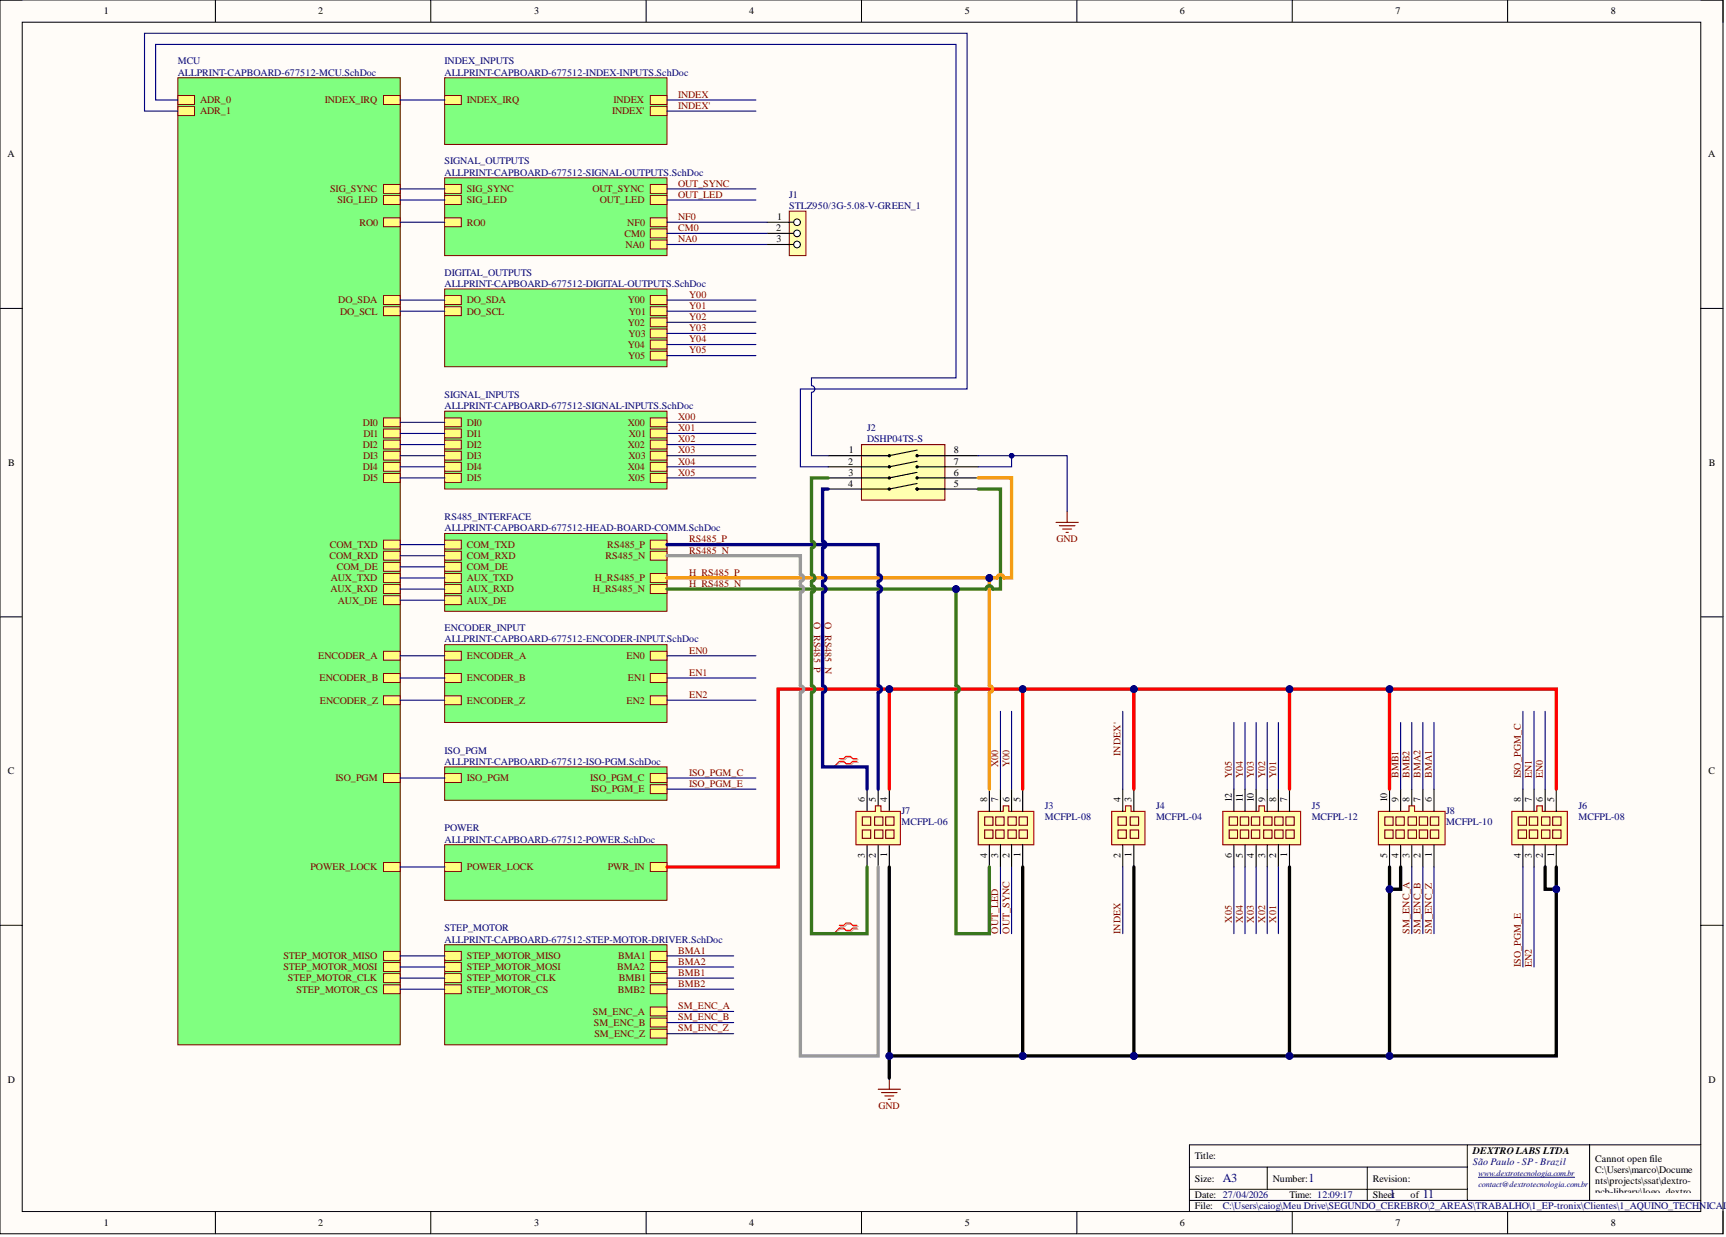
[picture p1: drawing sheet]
<svg xmlns="http://www.w3.org/2000/svg" width="393mm" height="282mm" viewBox="0 0 393 282" stroke-linecap="round" stroke-linejoin="round" font-family="sans-serif">
<defs><g id="words">
<g font-size="2.8" fill="#000080">
<text x="278.7" y="269.4">A3</text>
<text x="298.2" y="269.4">1</text>
<text x="316.7" y="272.9">1</text>
<text x="324.3" y="272.9">11</text>
</g>
<g font-size="2.3">
<text x="23.6" y="3.3">1</text>
<text x="72.5" y="3.3">2</text>
<text x="121.8" y="3.3">3</text>
<text x="170.7" y="3.3">4</text>
<text x="219.9" y="3.3">5</text>
<text x="268.9" y="3.3">6</text>
<text x="318" y="3.3">7</text>
<text x="367.1" y="3.3">8</text>
<text x="1.7" y="35.9">A</text>
<text x="389.3" y="35.9">A</text>
<text x="176.9" y="52.7">2</text>
<text x="177.1" y="50.1">1</text>
<text x="177" y="55.2">3</text>
<text x="1.9" y="106.2">B</text>
<text x="193.3" y="105.9">2</text>
<text x="193.5" y="103.3">1</text>
<text x="217.4" y="103.3">8</text>
<text x="217.4" y="105.9">7</text>
<text x="389.5" y="106.2">B</text>
<text x="193.3" y="110.9">4</text>
<text x="193.4" y="108.4">3</text>
<text x="217.4" y="108.4">6</text>
<text x="217.4" y="110.9">5</text>
<text x="1.8" y="176.4">C</text>
<text x="389.4" y="176.4">C</text>
<text x="197.1" y="182.9" transform="rotate(-90 197.1 182.9)">6</text>
<text x="199.6" y="182.9" transform="rotate(-90 199.6 182.9)">5</text>
<text x="202.2" y="182.9" transform="rotate(-90 202.2 182.9)">4</text>
<text x="225" y="182.9" transform="rotate(-90 225 182.9)">8</text>
<text x="227.5" y="182.9" transform="rotate(-90 227.5 182.9)">7</text>
<text x="230" y="182.9" transform="rotate(-90 230 182.9)">6</text>
<text x="232.6" y="182.9" transform="rotate(-90 232.6 182.9)">5</text>
<text x="255.4" y="182.9" transform="rotate(-90 255.4 182.9)">4</text>
<text x="257.9" y="182.9" transform="rotate(-90 257.9 182.9)">3</text>
<text x="280.7" y="182.9" transform="rotate(-90 280.7 182.9)">12</text>
<text x="283.2" y="182.9" transform="rotate(-90 283.2 182.9)">11</text>
<text x="285.8" y="182.9" transform="rotate(-90 285.8 182.9)">10</text>
<text x="288.3" y="182.9" transform="rotate(-90 288.3 182.9)">9</text>
<text x="290.8" y="182.9" transform="rotate(-90 290.8 182.9)">8</text>
<text x="293.4" y="182.9" transform="rotate(-90 293.4 182.9)">7</text>
<text x="316.2" y="182.9" transform="rotate(-90 316.2 182.9)">10</text>
<text x="318.7" y="182.9" transform="rotate(-90 318.7 182.9)">9</text>
<text x="321.2" y="182.9" transform="rotate(-90 321.2 182.9)">8</text>
<text x="323.8" y="182.9" transform="rotate(-90 323.8 182.9)">7</text>
<text x="326.3" y="182.9" transform="rotate(-90 326.3 182.9)">6</text>
<text x="346.6" y="182.9" transform="rotate(-90 346.6 182.9)">8</text>
<text x="349.1" y="182.9" transform="rotate(-90 349.1 182.9)">7</text>
<text x="351.6" y="182.9" transform="rotate(-90 351.6 182.9)">6</text>
<text x="354.2" y="182.9" transform="rotate(-90 354.2 182.9)">5</text>
<text x="197.1" y="195.4" transform="rotate(-90 197.1 195.4)">3</text>
<text x="199.6" y="195.5" transform="rotate(-90 199.6 195.5)">2</text>
<text x="202.2" y="195.4" transform="rotate(-90 202.2 195.4)">1</text>
<text x="225" y="195.5" transform="rotate(-90 225 195.5)">4</text>
<text x="227.5" y="195.4" transform="rotate(-90 227.5 195.4)">3</text>
<text x="230" y="195.5" transform="rotate(-90 230 195.5)">2</text>
<text x="232.6" y="195.4" transform="rotate(-90 232.6 195.4)">1</text>
<text x="255.4" y="195.5" transform="rotate(-90 255.4 195.5)">2</text>
<text x="257.9" y="195.4" transform="rotate(-90 257.9 195.4)">1</text>
<text x="280.7" y="195.5" transform="rotate(-90 280.7 195.5)">6</text>
<text x="283.2" y="195.4" transform="rotate(-90 283.2 195.4)">5</text>
<text x="285.8" y="195.5" transform="rotate(-90 285.8 195.5)">4</text>
<text x="288.3" y="195.4" transform="rotate(-90 288.3 195.4)">3</text>
<text x="290.8" y="195.5" transform="rotate(-90 290.8 195.5)">2</text>
<text x="293.4" y="195.4" transform="rotate(-90 293.4 195.4)">1</text>
<text x="316.2" y="195.4" transform="rotate(-90 316.2 195.4)">5</text>
<text x="318.7" y="195.5" transform="rotate(-90 318.7 195.5)">4</text>
<text x="321.2" y="195.4" transform="rotate(-90 321.2 195.4)">3</text>
<text x="323.8" y="195.5" transform="rotate(-90 323.8 195.5)">2</text>
<text x="326.3" y="195.4" transform="rotate(-90 326.3 195.4)">1</text>
<text x="346.6" y="195.5" transform="rotate(-90 346.6 195.5)">4</text>
<text x="349.1" y="195.4" transform="rotate(-90 349.1 195.4)">3</text>
<text x="351.6" y="195.5" transform="rotate(-90 351.6 195.5)">2</text>
<text x="354.2" y="195.4" transform="rotate(-90 354.2 195.4)">1</text>
<text x="1.8" y="246.8">D</text>
<text x="389.4" y="246.8">D</text>
<text x="335.7" y="262.9">DEXTRO LABS LTDA</text>
<text x="272.3" y="264.2">Title:</text>
<text x="272.3" y="269.2">Size:</text>
<text x="290.1" y="269.2">Number:</text>
<text x="312.9" y="269.2">Revision:</text>
<text x="363.5" y="264.7">Cannot open file</text>
<text x="363.5" y="267.2">C:\Users\marco\Docume</text>
<text x="363.5" y="269.7">nts\projects\ssat\dextro-</text>
<text x="272.3" y="273">Date: 27/04/2026</text>
<text x="272.3" y="275.6">File:</text>
<text x="293.9" y="273">Time: 12:09:17</text>
<text x="312.9" y="273">Sheet</text>
<text x="321.5" y="273">of</text>
<text x="363.5" y="272.3">pcb-library\logo_dextro</text>
<text x="363.5" y="274.8">_labs.png</text>
<text x="23.6" y="279.4">1</text>
<text x="72.5" y="279.4">2</text>
<text x="121.8" y="279.4">3</text>
<text x="170.7" y="279.4">4</text>
<text x="219.9" y="279.4">5</text>
<text x="268.9" y="279.4">6</text>
<text x="318" y="279.4">7</text>
<text x="367.1" y="279.4">8</text>
</g>
<g font-size="2.3" fill="#000080">
<text x="40.5" y="14.7">MCU</text>
<text x="40.5" y="17.2">ALLPRINT-CAPBOARD-677512-MCU.SchDoc</text>
<text x="101.3" y="14.7">INDEX_INPUTS</text>
<text x="101.3" y="17.2">ALLPRINT-CAPBOARD-677512-INDEX-INPUTS.SchDoc</text>
<text x="101.3" y="37.5">SIGNAL_OUTPUTS</text>
<text x="101.3" y="40">ALLPRINT-CAPBOARD-677512-SIGNAL-OUTPUTS.SchDoc</text>
<text x="179.9" y="45.1">J1</text>
<text x="179.9" y="47.6">STLZ950/3G-5.08-V-GREEN_1</text>
<text x="101.3" y="62.8">DIGITAL_OUTPUTS</text>
<text x="101.3" y="65.3">ALLPRINT-CAPBOARD-677512-DIGITAL-OUTPUTS.SchDoc</text>
<text x="101.3" y="90.7">SIGNAL_INPUTS</text>
<text x="101.3" y="93.2">ALLPRINT-CAPBOARD-677512-SIGNAL-INPUTS.SchDoc</text>
<text x="197.6" y="98.3">J2</text>
<text x="197.6" y="100.8">DSHP04TS-S</text>
<text x="101.3" y="118.5">RS485_INTERFACE</text>
<text x="101.3" y="121.1">ALLPRINT-CAPBOARD-677512-HEAD-BOARD-COMM.SchDoc</text>
<text x="101.3" y="143.9">ENCODER_INPUT</text>
<text x="101.3" y="146.4">ALLPRINT-CAPBOARD-677512-ENCODER-INPUT.SchDoc</text>
<text x="101.3" y="171.7">ISO_PGM</text>
<text x="101.3" y="174.2">ALLPRINT-CAPBOARD-677512-ISO-PGM.SchDoc</text>
<text x="205.5" y="185.4">J7</text>
<text x="238.1" y="184.4">J3</text>
<text x="263.5" y="184.4">J4</text>
<text x="298.9" y="184.4">J5</text>
<text x="329.6" y="185.4">J8</text>
<text x="359.7" y="184.4">J6</text>
<text x="101.3" y="189.4">POWER</text>
<text x="101.3" y="192">ALLPRINT-CAPBOARD-677512-POWER.SchDoc</text>
<text x="205.5" y="187.9">MCFPL-06</text>
<text x="238.1" y="186.9">MCFPL-08</text>
<text x="263.5" y="186.9">MCFPL-04</text>
<text x="298.9" y="186.9">MCFPL-12</text>
<text x="329.6" y="187.9">MCFPL-10</text>
<text x="359.7" y="186.9">MCFPL-08</text>
<text x="101.3" y="212.2">STEP_MOTOR</text>
<text x="101.3" y="214.8">ALLPRINT-CAPBOARD-677512-STEP-MOTOR-DRIVER.SchDoc</text>
<text x="335.7" y="265.4">São Paulo - SP- Brazil</text>
<text x="278.7" y="275.6">C:\Users\caiog\Meu Drive\SEGUNDO_CEREBRO\2_AREAS\TRABALHO\1_EP-tronix\Clientes\1_AQUINO_TECHNICA</text>
<text x="392.7" y="275.6">L_</text>
</g>
<g font-size="2.3" fill="#800000">
<text x="45.6" y="23.5">ADR_0</text>
<text x="74.1" y="23.5">INDEX_IRQ</text>
<text x="106.4" y="23.5">INDEX_IRQ</text>
<text x="139.8" y="23.5">INDEX</text>
<text x="154.5" y="22.3">INDEX</text>
<text x="45.6" y="26.1">ADR_1</text>
<text x="139.5" y="26.1">INDEX'</text>
<text x="154.5" y="24.8">INDEX'</text>
<text x="75.2" y="43.8">SIG_SYNC</text>
<text x="76.9" y="46.3">SIG_LED</text>
<text x="106.4" y="43.8">SIG_SYNC</text>
<text x="106.4" y="46.3">SIG_LED</text>
<text x="135" y="43.8">OUT_SYNC</text>
<text x="136.7" y="46.3">OUT_LED</text>
<text x="154.5" y="42.5">OUT_SYNC</text>
<text x="154.5" y="45.1">OUT_LED</text>
<text x="81.9" y="51.4">RO0</text>
<text x="106.4" y="51.4">RO0</text>
<text x="142.3" y="53.9">CM0</text>
<text x="143" y="51.4">NF0</text>
<text x="154.5" y="50.1">NF0</text>
<text x="154.5" y="52.7">CM0</text>
<text x="142.5" y="56.5">NA0</text>
<text x="154.5" y="55.2">NA0</text>
<text x="77.1" y="69.1">DO_SDA</text>
<text x="77.5" y="71.7">DO_SCL</text>
<text x="106.4" y="71.7">DO_SCL</text>
<text x="106.4" y="69.1">DO_SDA</text>
<text x="143" y="69.1">Y00</text>
<text x="143.3" y="71.7">Y01</text>
<text x="157.1" y="67.9">Y00</text>
<text x="157.1" y="70.4">Y01</text>
<text x="143" y="74.2">Y02</text>
<text x="143.2" y="76.7">Y03</text>
<text x="157.1" y="72.9">Y02</text>
<text x="157.1" y="75.5">Y03</text>
<text x="143" y="79.3">Y04</text>
<text x="143.1" y="81.8">Y05</text>
<text x="157.1" y="78">Y04</text>
<text x="157.1" y="80.5">Y05</text>
<text x="154.5" y="95.7">X00</text>
<text x="82.7" y="97">DI0</text>
<text x="82.8" y="99.5">DI1</text>
<text x="106.4" y="97">DI0</text>
<text x="106.4" y="99.5">DI1</text>
<text x="143" y="97">X00</text>
<text x="143.3" y="99.5">X01</text>
<text x="154.5" y="98.3">X01</text>
<text x="154.5" y="100.8">X02</text>
<text x="82.7" y="102.1">DI2</text>
<text x="82.7" y="107.1">DI4</text>
<text x="82.8" y="104.6">DI3</text>
<text x="106.4" y="102.1">DI2</text>
<text x="106.4" y="104.6">DI3</text>
<text x="106.4" y="107.1">DI4</text>
<text x="143" y="102.1">X02</text>
<text x="143" y="107.1">X04</text>
<text x="143.2" y="104.6">X03</text>
<text x="154.5" y="103.3">X03</text>
<text x="154.5" y="105.9">X04</text>
<text x="82.8" y="109.7">DI5</text>
<text x="106.4" y="109.7">DI5</text>
<text x="143.1" y="109.7">X05</text>
<text x="154.5" y="108.4">X05</text>
<text x="75.2" y="124.9">COM_TXD</text>
<text x="106.4" y="124.9">COM_TXD</text>
<text x="138.4" y="124.9">RS485_P</text>
<text x="157.1" y="123.6">RS485_P</text>
<text x="240.8" y="123.6">GND</text>
<text x="75.1" y="127.4">COM_RXD</text>
<text x="76.8" y="129.9">COM_DE</text>
<text x="106.4" y="127.4">COM_RXD</text>
<text x="106.4" y="129.9">COM_DE</text>
<text x="138" y="127.4">RS485_N</text>
<text x="157.1" y="126.1">RS485_N</text>
<text x="157.1" y="131.2">H_RS485_P</text>
<text x="75.3" y="135">AUX_RXD</text>
<text x="75.4" y="132.5">AUX_TXD</text>
<text x="77" y="137.5">AUX_DE</text>
<text x="106.4" y="132.5">AUX_TXD</text>
<text x="106.4" y="135">AUX_RXD</text>
<text x="106.4" y="137.5">AUX_DE</text>
<text x="135.1" y="135">H_RS485_N</text>
<text x="135.5" y="132.5">H_RS485_P</text>
<text x="157.1" y="133.7">H_RS485_N</text>
<text x="185.4" y="141.8" transform="rotate(90 185.4 141.8)">O_RS485_P</text>
<text x="188" y="141.8" transform="rotate(90 188 141.8)">O_RS485_N</text>
<text x="157.1" y="148.9">EN0</text>
<text x="72.5" y="150.2">ENCODER_A</text>
<text x="72.8" y="155.3">ENCODER_B</text>
<text x="106.4" y="150.2">ENCODER_A</text>
<text x="106.4" y="155.3">ENCODER_B</text>
<text x="142.8" y="150.2">EN0</text>
<text x="143" y="155.3">EN1</text>
<text x="157.1" y="154">EN1</text>
<text x="72.9" y="160.3">ENCODER_Z</text>
<text x="106.4" y="160.3">ENCODER_Z</text>
<text x="142.8" y="160.3">EN2</text>
<text x="157.1" y="159.1">EN2</text>
<text x="255.4" y="172.2" transform="rotate(-90 255.4 172.2)">INDEX'</text>
<text x="76.4" y="178">ISO_PGM</text>
<text x="106.4" y="178">ISO_PGM</text>
<text x="134.5" y="178">ISO_PGM_C</text>
<text x="157.1" y="176.8">ISO_PGM_C</text>
<text x="157.1" y="179.3">ISO_PGM_E</text>
<text x="227.5" y="174.8" transform="rotate(-90 227.5 174.8)">X00</text>
<text x="230" y="174.8" transform="rotate(-90 230 174.8)">Y00</text>
<text x="280.7" y="177.3" transform="rotate(-90 280.7 177.3)">Y05</text>
<text x="283.2" y="177.3" transform="rotate(-90 283.2 177.3)">Y04</text>
<text x="285.8" y="177.3" transform="rotate(-90 285.8 177.3)">Y03</text>
<text x="288.3" y="177.3" transform="rotate(-90 288.3 177.3)">Y02</text>
<text x="290.8" y="177.3" transform="rotate(-90 290.8 177.3)">Y01</text>
<text x="318.7" y="177.3" transform="rotate(-90 318.7 177.3)">BMB1</text>
<text x="321.2" y="177.3" transform="rotate(-90 321.2 177.3)">BMB2</text>
<text x="323.8" y="177.3" transform="rotate(-90 323.8 177.3)">BMA2</text>
<text x="326.3" y="177.3" transform="rotate(-90 326.3 177.3)">BMA1</text>
<text x="346.6" y="177.3" transform="rotate(-90 346.6 177.3)">ISO_PGM_C</text>
<text x="349.1" y="177.3" transform="rotate(-90 349.1 177.3)">EN1</text>
<text x="351.6" y="177.3" transform="rotate(-90 351.6 177.3)">EN0</text>
<text x="134.7" y="180.6">ISO_PGM_E</text>
<text x="70.8" y="198.3">POWER_LOCK</text>
<text x="106.4" y="198.3">POWER_LOCK</text>
<text x="138.5" y="198.3">PWR_IN</text>
<text x="227.5" y="212.7" transform="rotate(-90 227.5 212.7)">OUT_LED</text>
<text x="230" y="212.7" transform="rotate(-90 230 212.7)">OUT_SYNC</text>
<text x="255.4" y="212.7" transform="rotate(-90 255.4 212.7)">INDEX</text>
<text x="280.7" y="210.2" transform="rotate(-90 280.7 210.2)">X05</text>
<text x="283.2" y="210.2" transform="rotate(-90 283.2 210.2)">X04</text>
<text x="285.8" y="210.2" transform="rotate(-90 285.8 210.2)">X03</text>
<text x="288.3" y="210.2" transform="rotate(-90 288.3 210.2)">X02</text>
<text x="290.8" y="210.2" transform="rotate(-90 290.8 210.2)">X01</text>
<text x="321.2" y="212.7" transform="rotate(-90 321.2 212.7)">SM_ENC_A</text>
<text x="323.8" y="212.7" transform="rotate(-90 323.8 212.7)">SM_ENC_B</text>
<text x="326.3" y="212.7" transform="rotate(-90 326.3 212.7)">SM_ENC_Z</text>
<text x="64.6" y="218.6">STEP_MOTOR_MISO</text>
<text x="64.6" y="221.1">STEP_MOTOR_MOSI</text>
<text x="106.4" y="218.6">STEP_MOTOR_MISO</text>
<text x="106.4" y="221.1">STEP_MOTOR_MOSI</text>
<text x="140.7" y="221.1">BMA2</text>
<text x="140.9" y="218.6">BMA1</text>
<text x="154.5" y="217.3">BMA1</text>
<text x="154.5" y="219.8">BMA2</text>
<text x="346.6" y="220.3" transform="rotate(-90 346.6 220.3)">ISO_PGM_E</text>
<text x="349.1" y="220.3" transform="rotate(-90 349.1 220.3)">EN2</text>
<text x="65.6" y="223.6">STEP_MOTOR_CLK</text>
<text x="67.6" y="226.2">STEP_MOTOR_CS</text>
<text x="106.4" y="223.6">STEP_MOTOR_CLK</text>
<text x="106.4" y="226.2">STEP_MOTOR_CS</text>
<text x="140.8" y="226.2">BMB2</text>
<text x="141" y="223.6">BMB1</text>
<text x="154.5" y="222.4">BMB1</text>
<text x="154.5" y="224.9">BMB2</text>
<text x="135.1" y="231.2">SM_ENC_A</text>
<text x="135.4" y="233.8">SM_ENC_B</text>
<text x="154.5" y="230">SM_ENC_A</text>
<text x="154.5" y="232.5">SM_ENC_B</text>
<text x="135.4" y="236.3">SM_ENC_Z</text>
<text x="154.5" y="235">SM_ENC_Z</text>
<text x="200.2" y="252.8">GND</text>
</g>
<g font-size="1.9" fill="#000080">
<text x="336.9" y="268">www.dextrotecnologia.com.br</text>
<text x="336.9" y="270.6">contact@dextrotecnologia.com.br</text>
</g>
</g></defs>
<path d="M0 0h392.7v281.1h-392.7z" fill-rule="evenodd" fill="#fffcf8"/>
<path d="M0 0h392.7v281.1h-392.7z" fill="none" stroke="#000" stroke-width=".23"/>
<path d="M5.1 5.1h382.5v271h-382.5z" fill-rule="evenodd" fill="#fffcf8"/>
<g fill="none" stroke="#000" stroke-width=".23">
<path d="M0 0h5.1M49.1 0v5.1M98.2 0v5.1M147.2 0v5.1M196.3 0v5.1M245.4 0v5.1M294.5 0v5.1M343.6 0v5.1M387.6 0h5.1v5.1M5.1 5.1h382.5v271h-382.5zM0 70.3h5.1M387.6 70.3h5.1"/>
<path d="M0 140.6h5.1M387.6 140.6h5.1M0 210.8h5.1M387.6 210.8h5.1M49.1 276.1v5M98.2 276.1v5M147.2 276.1v5M196.3 276.1v5M245.4 276.1v5M271.1 265.9h63.3M271.1 273.5h116.5M271.1 271h63.3"/>
<path d="M288.8 265.9v5.1M294.5 276.1v5M311.6 265.9v7.6M334.4 260.9v12.6M343.6 276.1v5M362.3 260.9v12.6M387.6 260.9h-116.5v15.2M392.7 276.1v5"/>
</g>
<path d="M336.9 268.3h21.9" fill="none" stroke="#000080" stroke-width=".23"/>
<path d="M40.5 17.7h50.7v220.4h-50.7z" fill-rule="evenodd" fill="#80ff80"/>
<path d="M40.5 17.7h50.7v220.4h-50.7z" fill="none" stroke="#800000" stroke-width=".23"/>
<path d="M87.4 21.8h3.8v2h-3.8z" fill-rule="evenodd" fill="#ffff80"/>
<path d="M87.4 21.8h3.8v2h-3.8z" fill="none" stroke="#800000" stroke-width=".23"/>
<path d="M87.4 42h3.8v2.1h-3.8z" fill-rule="evenodd" fill="#ffff80"/>
<path d="M87.4 42h3.8v2.1h-3.8z" fill="none" stroke="#800000" stroke-width=".23"/>
<path d="M87.4 44.6h3.8v2h-3.8z" fill-rule="evenodd" fill="#ffff80"/>
<path d="M87.4 44.6h3.8v2h-3.8z" fill="none" stroke="#800000" stroke-width=".23"/>
<path d="M87.4 49.6h3.8v2.1h-3.8z" fill-rule="evenodd" fill="#ffff80"/>
<path d="M87.4 49.6h3.8v2.1h-3.8z" fill="none" stroke="#800000" stroke-width=".23"/>
<path d="M87.4 67.4h3.8v2h-3.8z" fill-rule="evenodd" fill="#ffff80"/>
<path d="M87.4 67.4h3.8v2h-3.8z" fill="none" stroke="#800000" stroke-width=".23"/>
<path d="M87.4 69.9h3.8v2h-3.8z" fill-rule="evenodd" fill="#ffff80"/>
<path d="M87.4 69.9h3.8v2h-3.8z" fill="none" stroke="#800000" stroke-width=".23"/>
<path d="M87.4 95.2h3.8v2.1h-3.8z" fill-rule="evenodd" fill="#ffff80"/>
<path d="M87.4 95.2h3.8v2.1h-3.8z" fill="none" stroke="#800000" stroke-width=".23"/>
<path d="M87.4 97.8h3.8v2h-3.8z" fill-rule="evenodd" fill="#ffff80"/>
<path d="M87.4 97.8h3.8v2h-3.8z" fill="none" stroke="#800000" stroke-width=".23"/>
<path d="M87.4 100.3h3.8v2h-3.8z" fill-rule="evenodd" fill="#ffff80"/>
<path d="M87.4 100.3h3.8v2h-3.8z" fill="none" stroke="#800000" stroke-width=".23"/>
<path d="M87.4 102.8h3.8v2h-3.8z" fill-rule="evenodd" fill="#ffff80"/>
<path d="M87.4 102.8h3.8v2h-3.8z" fill="none" stroke="#800000" stroke-width=".23"/>
<path d="M87.4 105.4h3.8v2h-3.8z" fill-rule="evenodd" fill="#ffff80"/>
<path d="M87.4 105.4h3.8v2h-3.8z" fill="none" stroke="#800000" stroke-width=".23"/>
<path d="M87.4 107.9h3.8v2h-3.8z" fill-rule="evenodd" fill="#ffff80"/>
<path d="M87.4 107.9h3.8v2h-3.8z" fill="none" stroke="#800000" stroke-width=".23"/>
<path d="M87.4 123.1h3.8v2h-3.8z" fill-rule="evenodd" fill="#ffff80"/>
<path d="M87.4 123.1h3.8v2h-3.8z" fill="none" stroke="#800000" stroke-width=".23"/>
<path d="M87.4 125.6h3.8v2h-3.8z" fill-rule="evenodd" fill="#ffff80"/>
<path d="M87.4 125.6h3.8v2h-3.8z" fill="none" stroke="#800000" stroke-width=".23"/>
<path d="M87.4 128.2h3.8v2h-3.8z" fill-rule="evenodd" fill="#ffff80"/>
<path d="M87.4 128.2h3.8v2h-3.8z" fill="none" stroke="#800000" stroke-width=".23"/>
<path d="M87.4 148.4h3.8v2h-3.8z" fill-rule="evenodd" fill="#ffff80"/>
<path d="M87.4 148.4h3.8v2h-3.8z" fill="none" stroke="#800000" stroke-width=".23"/>
<path d="M87.4 153.5h3.8v2h-3.8z" fill-rule="evenodd" fill="#ffff80"/>
<path d="M87.4 153.5h3.8v2h-3.8z" fill="none" stroke="#800000" stroke-width=".23"/>
<path d="M87.4 158.5h3.8v2.1h-3.8z" fill-rule="evenodd" fill="#ffff80"/>
<path d="M87.4 158.5h3.8v2.1h-3.8z" fill="none" stroke="#800000" stroke-width=".23"/>
<path d="M87.4 176.3h3.8v2h-3.8z" fill-rule="evenodd" fill="#ffff80"/>
<path d="M87.4 176.3h3.8v2h-3.8z" fill="none" stroke="#800000" stroke-width=".23"/>
<path d="M87.4 196.5h3.8v2.1h-3.8z" fill-rule="evenodd" fill="#ffff80"/>
<path d="M87.4 196.5h3.8v2.1h-3.8z" fill="none" stroke="#800000" stroke-width=".23"/>
<path d="M87.4 216.8h3.8v2h-3.8z" fill-rule="evenodd" fill="#ffff80"/>
<path d="M87.4 216.8h3.8v2h-3.8z" fill="none" stroke="#800000" stroke-width=".23"/>
<path d="M87.4 219.3h3.8v2.1h-3.8z" fill-rule="evenodd" fill="#ffff80"/>
<path d="M87.4 219.3h3.8v2.1h-3.8z" fill="none" stroke="#800000" stroke-width=".23"/>
<path d="M87.4 221.9h3.8v2h-3.8z" fill-rule="evenodd" fill="#ffff80"/>
<path d="M87.4 221.9h3.8v2h-3.8z" fill="none" stroke="#800000" stroke-width=".23"/>
<path d="M87.4 224.4h3.8v2h-3.8z" fill-rule="evenodd" fill="#ffff80"/>
<path d="M87.4 224.4h3.8v2h-3.8z" fill="none" stroke="#800000" stroke-width=".23"/>
<path d="M87.4 130.7h3.8v2h-3.8z" fill-rule="evenodd" fill="#ffff80"/>
<path d="M87.4 130.7h3.8v2h-3.8z" fill="none" stroke="#800000" stroke-width=".23"/>
<path d="M87.4 133.2h3.8v2h-3.8z" fill-rule="evenodd" fill="#ffff80"/>
<path d="M87.4 133.2h3.8v2h-3.8z" fill="none" stroke="#800000" stroke-width=".23"/>
<path d="M87.4 135.7h3.8v2.1h-3.8z" fill-rule="evenodd" fill="#ffff80"/>
<path d="M87.4 135.7h3.8v2.1h-3.8z" fill="none" stroke="#800000" stroke-width=".23"/>
<path d="M40.5 21.8h3.8v2h-3.8z" fill-rule="evenodd" fill="#ffff80"/>
<path d="M40.5 21.8h3.8v2h-3.8z" fill="none" stroke="#800000" stroke-width=".23"/>
<path d="M40.5 24.3h3.8v2h-3.8z" fill-rule="evenodd" fill="#ffff80"/>
<path d="M40.5 24.3h3.8v2h-3.8z" fill="none" stroke="#800000" stroke-width=".23"/>
<path d="M101.3 17.7h50.7v15.2h-50.7z" fill-rule="evenodd" fill="#80ff80"/>
<path d="M101.3 17.7h50.7v15.2h-50.7z" fill="none" stroke="#800000" stroke-width=".23"/>
<path d="M148.2 21.8h3.8v2h-3.8z" fill-rule="evenodd" fill="#ffff80"/>
<path d="M148.2 21.8h3.8v2h-3.8z" fill="none" stroke="#800000" stroke-width=".23"/>
<path d="M148.2 24.3h3.8v2h-3.8z" fill-rule="evenodd" fill="#ffff80"/>
<path d="M148.2 24.3h3.8v2h-3.8z" fill="none" stroke="#800000" stroke-width=".23"/>
<path d="M101.3 21.8h3.8v2h-3.8z" fill-rule="evenodd" fill="#ffff80"/>
<path d="M101.3 21.8h3.8v2h-3.8z" fill="none" stroke="#800000" stroke-width=".23"/>
<path d="M101.3 93.7h50.7v17.7h-50.7z" fill-rule="evenodd" fill="#80ff80"/>
<path d="M101.3 93.7h50.7v17.7h-50.7z" fill="none" stroke="#800000" stroke-width=".23"/>
<path d="M148.2 95.2h3.8v2.1h-3.8z" fill-rule="evenodd" fill="#ffff80"/>
<path d="M148.2 95.2h3.8v2.1h-3.8z" fill="none" stroke="#800000" stroke-width=".23"/>
<path d="M101.3 95.2h3.8v2.1h-3.8z" fill-rule="evenodd" fill="#ffff80"/>
<path d="M101.3 95.2h3.8v2.1h-3.8z" fill="none" stroke="#800000" stroke-width=".23"/>
<path d="M148.2 97.8h3.8v2h-3.8z" fill-rule="evenodd" fill="#ffff80"/>
<path d="M148.2 97.8h3.8v2h-3.8z" fill="none" stroke="#800000" stroke-width=".23"/>
<path d="M101.3 97.8h3.8v2h-3.8z" fill-rule="evenodd" fill="#ffff80"/>
<path d="M101.3 97.8h3.8v2h-3.8z" fill="none" stroke="#800000" stroke-width=".23"/>
<path d="M148.2 100.3h3.8v2h-3.8z" fill-rule="evenodd" fill="#ffff80"/>
<path d="M148.2 100.3h3.8v2h-3.8z" fill="none" stroke="#800000" stroke-width=".23"/>
<path d="M101.3 100.3h3.8v2h-3.8z" fill-rule="evenodd" fill="#ffff80"/>
<path d="M101.3 100.3h3.8v2h-3.8z" fill="none" stroke="#800000" stroke-width=".23"/>
<path d="M148.2 102.8h3.8v2h-3.8z" fill-rule="evenodd" fill="#ffff80"/>
<path d="M148.2 102.8h3.8v2h-3.8z" fill="none" stroke="#800000" stroke-width=".23"/>
<path d="M101.3 102.8h3.8v2h-3.8z" fill-rule="evenodd" fill="#ffff80"/>
<path d="M101.3 102.8h3.8v2h-3.8z" fill="none" stroke="#800000" stroke-width=".23"/>
<path d="M148.2 105.4h3.8v2h-3.8z" fill-rule="evenodd" fill="#ffff80"/>
<path d="M148.2 105.4h3.8v2h-3.8z" fill="none" stroke="#800000" stroke-width=".23"/>
<path d="M101.3 105.4h3.8v2h-3.8z" fill-rule="evenodd" fill="#ffff80"/>
<path d="M101.3 105.4h3.8v2h-3.8z" fill="none" stroke="#800000" stroke-width=".23"/>
<path d="M148.2 107.9h3.8v2h-3.8z" fill-rule="evenodd" fill="#ffff80"/>
<path d="M148.2 107.9h3.8v2h-3.8z" fill="none" stroke="#800000" stroke-width=".23"/>
<path d="M101.3 107.9h3.8v2h-3.8z" fill-rule="evenodd" fill="#ffff80"/>
<path d="M101.3 107.9h3.8v2h-3.8z" fill="none" stroke="#800000" stroke-width=".23"/>
<path d="M101.3 40.5h50.7v17.7h-50.7z" fill-rule="evenodd" fill="#80ff80"/>
<path d="M101.3 40.5h50.7v17.7h-50.7z" fill="none" stroke="#800000" stroke-width=".23"/>
<path d="M101.3 42h3.8v2.1h-3.8z" fill-rule="evenodd" fill="#ffff80"/>
<path d="M101.3 42h3.8v2.1h-3.8z" fill="none" stroke="#800000" stroke-width=".23"/>
<path d="M148.2 42h3.8v2.1h-3.8z" fill-rule="evenodd" fill="#ffff80"/>
<path d="M148.2 42h3.8v2.1h-3.8z" fill="none" stroke="#800000" stroke-width=".23"/>
<path d="M101.3 49.6h3.8v2.1h-3.8z" fill-rule="evenodd" fill="#ffff80"/>
<path d="M101.3 49.6h3.8v2.1h-3.8z" fill="none" stroke="#800000" stroke-width=".23"/>
<path d="M148.2 52.2h3.8v2h-3.8z" fill-rule="evenodd" fill="#ffff80"/>
<path d="M148.2 52.2h3.8v2h-3.8z" fill="none" stroke="#800000" stroke-width=".23"/>
<path d="M148.2 54.7h3.8v2h-3.8z" fill-rule="evenodd" fill="#ffff80"/>
<path d="M148.2 54.7h3.8v2h-3.8z" fill="none" stroke="#800000" stroke-width=".23"/>
<path d="M148.2 49.6h3.8v2.1h-3.8z" fill-rule="evenodd" fill="#ffff80"/>
<path d="M148.2 49.6h3.8v2.1h-3.8z" fill="none" stroke="#800000" stroke-width=".23"/>
<path d="M101.3 44.6h3.8v2h-3.8z" fill-rule="evenodd" fill="#ffff80"/>
<path d="M101.3 44.6h3.8v2h-3.8z" fill="none" stroke="#800000" stroke-width=".23"/>
<path d="M148.2 44.6h3.8v2h-3.8z" fill-rule="evenodd" fill="#ffff80"/>
<path d="M148.2 44.6h3.8v2h-3.8z" fill="none" stroke="#800000" stroke-width=".23"/>
<path d="M101.3 121.6h50.7v17.7h-50.7z" fill-rule="evenodd" fill="#80ff80"/>
<path d="M101.3 121.6h50.7v17.7h-50.7z" fill="none" stroke="#800000" stroke-width=".23"/>
<path d="M101.3 123.1h3.8v2h-3.8z" fill-rule="evenodd" fill="#ffff80"/>
<path d="M101.3 123.1h3.8v2h-3.8z" fill="none" stroke="#800000" stroke-width=".23"/>
<path d="M101.3 125.6h3.8v2h-3.8z" fill-rule="evenodd" fill="#ffff80"/>
<path d="M101.3 125.6h3.8v2h-3.8z" fill="none" stroke="#800000" stroke-width=".23"/>
<path d="M148.2 123.1h3.8v2h-3.8z" fill-rule="evenodd" fill="#ffff80"/>
<path d="M148.2 123.1h3.8v2h-3.8z" fill="none" stroke="#800000" stroke-width=".23"/>
<path d="M148.2 125.6h3.8v2h-3.8z" fill-rule="evenodd" fill="#ffff80"/>
<path d="M148.2 125.6h3.8v2h-3.8z" fill="none" stroke="#800000" stroke-width=".23"/>
<path d="M101.3 128.2h3.8v2h-3.8z" fill-rule="evenodd" fill="#ffff80"/>
<path d="M101.3 128.2h3.8v2h-3.8z" fill="none" stroke="#800000" stroke-width=".23"/>
<path d="M148.2 130.7h3.8v2h-3.8z" fill-rule="evenodd" fill="#ffff80"/>
<path d="M148.2 130.7h3.8v2h-3.8z" fill="none" stroke="#800000" stroke-width=".23"/>
<path d="M148.2 133.2h3.8v2h-3.8z" fill-rule="evenodd" fill="#ffff80"/>
<path d="M148.2 133.2h3.8v2h-3.8z" fill="none" stroke="#800000" stroke-width=".23"/>
<path d="M101.3 130.7h3.8v2h-3.8z" fill-rule="evenodd" fill="#ffff80"/>
<path d="M101.3 130.7h3.8v2h-3.8z" fill="none" stroke="#800000" stroke-width=".23"/>
<path d="M101.3 133.2h3.8v2h-3.8z" fill-rule="evenodd" fill="#ffff80"/>
<path d="M101.3 133.2h3.8v2h-3.8z" fill="none" stroke="#800000" stroke-width=".23"/>
<path d="M101.3 135.7h3.8v2.1h-3.8z" fill-rule="evenodd" fill="#ffff80"/>
<path d="M101.3 135.7h3.8v2.1h-3.8z" fill="none" stroke="#800000" stroke-width=".23"/>
<path d="M101.3 192.5h50.7v12.6h-50.7z" fill-rule="evenodd" fill="#80ff80"/>
<path d="M101.3 192.5h50.7v12.6h-50.7z" fill="none" stroke="#800000" stroke-width=".23"/>
<path d="M101.3 196.5h3.8v2.1h-3.8z" fill-rule="evenodd" fill="#ffff80"/>
<path d="M101.3 196.5h3.8v2.1h-3.8z" fill="none" stroke="#800000" stroke-width=".23"/>
<path d="M148.2 196.5h3.8v2.1h-3.8z" fill-rule="evenodd" fill="#ffff80"/>
<path d="M148.2 196.5h3.8v2.1h-3.8z" fill="none" stroke="#800000" stroke-width=".23"/>
<path d="M179.9 48.1h3.8v10.1h-3.8z" fill-rule="evenodd" fill="#ffffb0"/>
<path d="M179.9 48.1h3.8v10.1h-3.8z" fill="none" stroke="#800000" stroke-width=".23"/>
<path d="M174.8 50.6h7.6" fill="none" stroke="#000" stroke-width=".25"/>
<circle cx="181.6" cy="50.6" r=".76" fill="#f8fcff"/>
<circle cx="181.6" cy="50.6" r=".76" fill="none" stroke="#000" stroke-width=".23"/>
<path d="M174.8 53.2h7.6" fill="none" stroke="#000" stroke-width=".25"/>
<circle cx="181.6" cy="53.2" r=".76" fill="#f8fcff"/>
<circle cx="181.6" cy="53.2" r=".76" fill="none" stroke="#000" stroke-width=".23"/>
<path d="M174.8 55.7h7.6" fill="none" stroke="#000" stroke-width=".25"/>
<circle cx="181.6" cy="55.7" r=".76" fill="#f8fcff"/>
<circle cx="181.6" cy="55.7" r=".76" fill="none" stroke="#000" stroke-width=".23"/>
<path d="M101.3 65.8h50.7v17.8h-50.7z" fill-rule="evenodd" fill="#80ff80"/>
<path d="M101.3 65.8h50.7v17.8h-50.7z" fill="none" stroke="#800000" stroke-width=".23"/>
<path d="M148.2 67.4h3.8v2h-3.8z" fill-rule="evenodd" fill="#ffff80"/>
<path d="M148.2 67.4h3.8v2h-3.8z" fill="none" stroke="#800000" stroke-width=".23"/>
<path d="M148.2 69.9h3.8v2h-3.8z" fill-rule="evenodd" fill="#ffff80"/>
<path d="M148.2 69.9h3.8v2h-3.8z" fill="none" stroke="#800000" stroke-width=".23"/>
<path d="M148.2 72.4h3.8v2.1h-3.8z" fill-rule="evenodd" fill="#ffff80"/>
<path d="M148.2 72.4h3.8v2.1h-3.8z" fill="none" stroke="#800000" stroke-width=".23"/>
<path d="M148.2 75h3.8v2h-3.8z" fill-rule="evenodd" fill="#ffff80"/>
<path d="M148.2 75h3.8v2h-3.8z" fill="none" stroke="#800000" stroke-width=".23"/>
<path d="M148.2 77.5h3.8v2h-3.8z" fill-rule="evenodd" fill="#ffff80"/>
<path d="M148.2 77.5h3.8v2h-3.8z" fill="none" stroke="#800000" stroke-width=".23"/>
<path d="M148.2 80h3.8v2.1h-3.8z" fill-rule="evenodd" fill="#ffff80"/>
<path d="M148.2 80h3.8v2.1h-3.8z" fill="none" stroke="#800000" stroke-width=".23"/>
<path d="M101.3 69.9h3.8v2h-3.8z" fill-rule="evenodd" fill="#ffff80"/>
<path d="M101.3 69.9h3.8v2h-3.8z" fill="none" stroke="#800000" stroke-width=".23"/>
<path d="M101.3 67.4h3.8v2h-3.8z" fill-rule="evenodd" fill="#ffff80"/>
<path d="M101.3 67.4h3.8v2h-3.8z" fill="none" stroke="#800000" stroke-width=".23"/>
<path d="M101.3 146.9h50.7v17.7h-50.7z" fill-rule="evenodd" fill="#80ff80"/>
<path d="M101.3 146.9h50.7v17.7h-50.7z" fill="none" stroke="#800000" stroke-width=".23"/>
<path d="M101.3 148.4h3.8v2h-3.8z" fill-rule="evenodd" fill="#ffff80"/>
<path d="M101.3 148.4h3.8v2h-3.8z" fill="none" stroke="#800000" stroke-width=".23"/>
<path d="M101.3 153.5h3.8v2h-3.8z" fill-rule="evenodd" fill="#ffff80"/>
<path d="M101.3 153.5h3.8v2h-3.8z" fill="none" stroke="#800000" stroke-width=".23"/>
<path d="M101.3 158.5h3.8v2.1h-3.8z" fill-rule="evenodd" fill="#ffff80"/>
<path d="M101.3 158.5h3.8v2.1h-3.8z" fill="none" stroke="#800000" stroke-width=".23"/>
<path d="M148.2 148.4h3.8v2h-3.8z" fill-rule="evenodd" fill="#ffff80"/>
<path d="M148.2 148.4h3.8v2h-3.8z" fill="none" stroke="#800000" stroke-width=".23"/>
<path d="M148.2 153.5h3.8v2h-3.8z" fill-rule="evenodd" fill="#ffff80"/>
<path d="M148.2 153.5h3.8v2h-3.8z" fill="none" stroke="#800000" stroke-width=".23"/>
<path d="M148.2 158.5h3.8v2.1h-3.8z" fill-rule="evenodd" fill="#ffff80"/>
<path d="M148.2 158.5h3.8v2.1h-3.8z" fill="none" stroke="#800000" stroke-width=".23"/>
<path d="M101.3 174.8h50.7v7.6h-50.7z" fill-rule="evenodd" fill="#80ff80"/>
<path d="M101.3 174.8h50.7v7.6h-50.7z" fill="none" stroke="#800000" stroke-width=".23"/>
<path d="M101.3 176.3h3.8v2h-3.8z" fill-rule="evenodd" fill="#ffff80"/>
<path d="M101.3 176.3h3.8v2h-3.8z" fill="none" stroke="#800000" stroke-width=".23"/>
<path d="M148.2 176.3h3.8v2h-3.8z" fill-rule="evenodd" fill="#ffff80"/>
<path d="M148.2 176.3h3.8v2h-3.8z" fill="none" stroke="#800000" stroke-width=".23"/>
<path d="M148.2 178.8h3.8v2h-3.8z" fill-rule="evenodd" fill="#ffff80"/>
<path d="M148.2 178.8h3.8v2h-3.8z" fill="none" stroke="#800000" stroke-width=".23"/>
<path d="M101.3 215.3h50.7v22.8h-50.7z" fill-rule="evenodd" fill="#80ff80"/>
<path d="M101.3 215.3h50.7v22.8h-50.7z" fill="none" stroke="#800000" stroke-width=".23"/>
<path d="M148.2 216.8h3.8v2h-3.8z" fill-rule="evenodd" fill="#ffff80"/>
<path d="M148.2 216.8h3.8v2h-3.8z" fill="none" stroke="#800000" stroke-width=".23"/>
<path d="M148.2 219.3h3.8v2.1h-3.8z" fill-rule="evenodd" fill="#ffff80"/>
<path d="M148.2 219.3h3.8v2.1h-3.8z" fill="none" stroke="#800000" stroke-width=".23"/>
<path d="M148.2 221.9h3.8v2h-3.8z" fill-rule="evenodd" fill="#ffff80"/>
<path d="M148.2 221.9h3.8v2h-3.8z" fill="none" stroke="#800000" stroke-width=".23"/>
<path d="M148.2 224.4h3.8v2h-3.8z" fill-rule="evenodd" fill="#ffff80"/>
<path d="M148.2 224.4h3.8v2h-3.8z" fill="none" stroke="#800000" stroke-width=".23"/>
<path d="M101.3 221.9h3.8v2h-3.8z" fill-rule="evenodd" fill="#ffff80"/>
<path d="M101.3 221.9h3.8v2h-3.8z" fill="none" stroke="#800000" stroke-width=".23"/>
<path d="M101.3 216.8h3.8v2h-3.8z" fill-rule="evenodd" fill="#ffff80"/>
<path d="M101.3 216.8h3.8v2h-3.8z" fill="none" stroke="#800000" stroke-width=".23"/>
<path d="M101.3 219.3h3.8v2.1h-3.8z" fill-rule="evenodd" fill="#ffff80"/>
<path d="M101.3 219.3h3.8v2.1h-3.8z" fill="none" stroke="#800000" stroke-width=".23"/>
<path d="M101.3 224.4h3.8v2h-3.8z" fill-rule="evenodd" fill="#ffff80"/>
<path d="M101.3 224.4h3.8v2h-3.8z" fill="none" stroke="#800000" stroke-width=".23"/>
<path d="M148.2 229.5h3.8v2h-3.8z" fill-rule="evenodd" fill="#ffff80"/>
<path d="M148.2 229.5h3.8v2h-3.8z" fill="none" stroke="#800000" stroke-width=".23"/>
<path d="M148.2 232h3.8v2h-3.8z" fill-rule="evenodd" fill="#ffff80"/>
<path d="M148.2 232h3.8v2h-3.8z" fill="none" stroke="#800000" stroke-width=".23"/>
<path d="M148.2 234.5h3.8v2.1h-3.8z" fill-rule="evenodd" fill="#ffff80"/>
<path d="M148.2 234.5h3.8v2.1h-3.8z" fill="none" stroke="#800000" stroke-width=".23"/>
<path d="M222.9 184.9h5.7v-1.3h1.3v1.3h5.7v7.6h-12.7z" fill-rule="evenodd" fill="#ffffb0"/>
<path d="M222.9 184.9h5.7v-1.3h1.3v1.3h5.7v7.6h-12.7z" fill="none" stroke="#980000" stroke-width=".25"/>
<path d="M228 179.8v5.1M230.5 179.8v5.1M228 192.5v5.1M230.5 192.5v5.1" fill="none" stroke="#000" stroke-width=".25"/>
<path d="M226.9 189.1h1.9v1.9h-1.9z" fill-rule="evenodd" fill="#ffffb0"/>
<path d="M226.9 189.1h1.9v1.9h-1.9z" fill="none" stroke="#800000" stroke-width=".25"/>
<path d="M229.7 189.1h1.9v1.9h-1.9z" fill-rule="evenodd" fill="#ffffb0"/>
<path d="M229.7 189.1h1.9v1.9h-1.9z" fill="none" stroke="#800000" stroke-width=".25"/>
<path d="M226.9 186.2h1.9v1.9h-1.9z" fill-rule="evenodd" fill="#ffffb0"/>
<path d="M226.9 186.2h1.9v1.9h-1.9z" fill="none" stroke="#800000" stroke-width=".25"/>
<path d="M229.7 186.2h1.9v1.9h-1.9z" fill-rule="evenodd" fill="#ffffb0"/>
<path d="M229.7 186.2h1.9v1.9h-1.9z" fill="none" stroke="#800000" stroke-width=".25"/>
<path d="M225.5 179.8v5.1M233.1 179.8v5.1M225.5 192.5v5.1M233.1 192.5v5.1" fill="none" stroke="#000" stroke-width=".25"/>
<path d="M224.4 189.1h1.9v1.9h-1.9z" fill-rule="evenodd" fill="#ffffb0"/>
<path d="M224.4 189.1h1.9v1.9h-1.9z" fill="none" stroke="#800000" stroke-width=".25"/>
<path d="M224.4 186.2h1.9v1.9h-1.9z" fill-rule="evenodd" fill="#ffffb0"/>
<path d="M224.4 186.2h1.9v1.9h-1.9z" fill="none" stroke="#800000" stroke-width=".25"/>
<path d="M232.2 189.1h1.9v1.9h-1.9z" fill-rule="evenodd" fill="#ffffb0"/>
<path d="M232.2 189.1h1.9v1.9h-1.9z" fill="none" stroke="#800000" stroke-width=".25"/>
<path d="M232.2 186.2h1.9v1.9h-1.9z" fill-rule="evenodd" fill="#ffffb0"/>
<path d="M232.2 186.2h1.9v1.9h-1.9zM200.1 248.2h5.1M200.9 249h3.5M201.7 249.7h2M202.4 250.5h.5M202.7 245.7v2.5" fill="none" stroke="#800000" stroke-width=".25"/>
<path d="M253.3 184.9h3.2v-1.3h1.3v1.3h3.1v7.6h-7.6z" fill-rule="evenodd" fill="#ffffb0"/>
<path d="M253.3 184.9h3.2v-1.3h1.3v1.3h3.1v7.6h-7.6z" fill="none" stroke="#980000" stroke-width=".25"/>
<path d="M255.9 179.8v5.1M258.4 179.8v5.1M255.9 192.5v5.1M258.4 192.5v5.1" fill="none" stroke="#000" stroke-width=".25"/>
<path d="M254.8 189.1h1.9v1.9h-1.9z" fill-rule="evenodd" fill="#ffffb0"/>
<path d="M254.8 189.1h1.9v1.9h-1.9z" fill="none" stroke="#800000" stroke-width=".25"/>
<path d="M257.6 189.1h1.9v1.9h-1.9z" fill-rule="evenodd" fill="#ffffb0"/>
<path d="M257.6 189.1h1.9v1.9h-1.9z" fill="none" stroke="#800000" stroke-width=".25"/>
<path d="M254.8 186.2h1.9v1.9h-1.9z" fill-rule="evenodd" fill="#ffffb0"/>
<path d="M254.8 186.2h1.9v1.9h-1.9z" fill="none" stroke="#800000" stroke-width=".25"/>
<path d="M257.6 186.2h1.9v1.9h-1.9z" fill-rule="evenodd" fill="#ffffb0"/>
<path d="M257.6 186.2h1.9v1.9h-1.9z" fill="none" stroke="#800000" stroke-width=".25"/>
<path d="M278.7 184.9h8.2v-1.3h1.3v1.3h8.2v7.6h-17.7z" fill-rule="evenodd" fill="#ffffb0"/>
<path d="M278.7 184.9h8.2v-1.3h1.3v1.3h8.2v7.6h-17.7z" fill="none" stroke="#980000" stroke-width=".25"/>
<path d="M286.3 179.8v5.1M288.8 179.8v5.1M286.3 192.5v5.1M288.8 192.5v5.1" fill="none" stroke="#000" stroke-width=".25"/>
<path d="M285.2 189.1h1.9v1.9h-1.9z" fill-rule="evenodd" fill="#ffffb0"/>
<path d="M285.2 189.1h1.9v1.9h-1.9z" fill="none" stroke="#800000" stroke-width=".25"/>
<path d="M288 189.1h1.9v1.9h-1.9z" fill-rule="evenodd" fill="#ffffb0"/>
<path d="M288 189.1h1.9v1.9h-1.9z" fill="none" stroke="#800000" stroke-width=".25"/>
<path d="M285.2 186.2h1.9v1.9h-1.9z" fill-rule="evenodd" fill="#ffffb0"/>
<path d="M285.2 186.2h1.9v1.9h-1.9z" fill="none" stroke="#800000" stroke-width=".25"/>
<path d="M288 186.2h1.9v1.9h-1.9z" fill-rule="evenodd" fill="#ffffb0"/>
<path d="M288 186.2h1.9v1.9h-1.9z" fill="none" stroke="#800000" stroke-width=".25"/>
<path d="M283.7 179.8v5.1M291.3 179.8v5.1M283.7 192.5v5.1M291.3 192.5v5.1" fill="none" stroke="#000" stroke-width=".25"/>
<path d="M282.7 189.1h1.9v1.9h-1.9z" fill-rule="evenodd" fill="#ffffb0"/>
<path d="M282.7 189.1h1.9v1.9h-1.9z" fill="none" stroke="#800000" stroke-width=".25"/>
<path d="M282.7 186.2h1.9v1.9h-1.9z" fill-rule="evenodd" fill="#ffffb0"/>
<path d="M282.7 186.2h1.9v1.9h-1.9z" fill="none" stroke="#800000" stroke-width=".25"/>
<path d="M290.5 189.1h1.9v1.9h-1.9z" fill-rule="evenodd" fill="#ffffb0"/>
<path d="M290.5 189.1h1.9v1.9h-1.9z" fill="none" stroke="#800000" stroke-width=".25"/>
<path d="M290.5 186.2h1.9v1.9h-1.9z" fill-rule="evenodd" fill="#ffffb0"/>
<path d="M290.5 186.2h1.9v1.9h-1.9z" fill="none" stroke="#800000" stroke-width=".25"/>
<path d="M281.2 179.8v5.1M293.9 179.8v5.1M281.2 192.5v5.1M293.9 192.5v5.1" fill="none" stroke="#000" stroke-width=".25"/>
<path d="M280.1 189.1h1.9v1.9h-1.9z" fill-rule="evenodd" fill="#ffffb0"/>
<path d="M280.1 189.1h1.9v1.9h-1.9z" fill="none" stroke="#800000" stroke-width=".25"/>
<path d="M280.1 186.2h1.9v1.9h-1.9z" fill-rule="evenodd" fill="#ffffb0"/>
<path d="M280.1 186.2h1.9v1.9h-1.9z" fill="none" stroke="#800000" stroke-width=".25"/>
<path d="M293 189.1h1.9v1.9h-1.9z" fill-rule="evenodd" fill="#ffffb0"/>
<path d="M293 189.1h1.9v1.9h-1.9z" fill="none" stroke="#800000" stroke-width=".25"/>
<path d="M293 186.2h1.9v1.9h-1.9z" fill-rule="evenodd" fill="#ffffb0"/>
<path d="M293 186.2h1.9v1.9h-1.9z" fill="none" stroke="#800000" stroke-width=".25"/>
<path d="M319.2 179.8v5.1M321.7 179.8v5.1M324.3 179.8v5.1M319.2 192.5v5.1M321.7 192.5v5.1M324.3 192.5v5.1" fill="none" stroke="#000" stroke-width=".25"/>
<path d="M314.1 184.9h7v-1.3h1.3v1.3h6.9v7.6h-15.2z" fill-rule="evenodd" fill="#ffffb0"/>
<path d="M314.1 184.9h7v-1.3h1.3v1.3h6.9v7.6h-15.2z" fill="none" stroke="#980000" stroke-width=".25"/>
<path d="M318.1 189.1h1.9v1.9h-1.9z" fill-rule="evenodd" fill="#ffffb0"/>
<path d="M318.1 189.1h1.9v1.9h-1.9z" fill="none" stroke="#800000" stroke-width=".25"/>
<path d="M320.9 189.1h1.9v1.9h-1.9z" fill-rule="evenodd" fill="#ffffb0"/>
<path d="M320.9 189.1h1.9v1.9h-1.9z" fill="none" stroke="#800000" stroke-width=".25"/>
<path d="M318.1 186.2h1.9v1.9h-1.9z" fill-rule="evenodd" fill="#ffffb0"/>
<path d="M318.1 186.2h1.9v1.9h-1.9z" fill="none" stroke="#800000" stroke-width=".25"/>
<path d="M320.9 186.2h1.9v1.9h-1.9z" fill-rule="evenodd" fill="#ffffb0"/>
<path d="M320.9 186.2h1.9v1.9h-1.9z" fill="none" stroke="#800000" stroke-width=".25"/>
<path d="M323.4 189.1h1.9v1.9h-1.9z" fill-rule="evenodd" fill="#ffffb0"/>
<path d="M323.4 189.1h1.9v1.9h-1.9z" fill="none" stroke="#800000" stroke-width=".25"/>
<path d="M323.4 186.2h1.9v1.9h-1.9z" fill-rule="evenodd" fill="#ffffb0"/>
<path d="M323.4 186.2h1.9v1.9h-1.9z" fill="none" stroke="#800000" stroke-width=".25"/>
<path d="M316.7 179.8v5.1M326.8 179.8v5.1M316.7 192.5v5.1M326.8 192.5v5.1" fill="none" stroke="#000" stroke-width=".25"/>
<path d="M315.6 189.1h1.9v1.9h-1.9z" fill-rule="evenodd" fill="#ffffb0"/>
<path d="M315.6 189.1h1.9v1.9h-1.9z" fill="none" stroke="#800000" stroke-width=".25"/>
<path d="M315.6 186.2h1.9v1.9h-1.9z" fill-rule="evenodd" fill="#ffffb0"/>
<path d="M315.6 186.2h1.9v1.9h-1.9z" fill="none" stroke="#800000" stroke-width=".25"/>
<path d="M326 189.1h1.9v1.9h-1.9z" fill-rule="evenodd" fill="#ffffb0"/>
<path d="M326 189.1h1.9v1.9h-1.9z" fill="none" stroke="#800000" stroke-width=".25"/>
<path d="M326 186.2h1.9v1.9h-1.9z" fill-rule="evenodd" fill="#ffffb0"/>
<path d="M326 186.2h1.9v1.9h-1.9z" fill="none" stroke="#800000" stroke-width=".25"/>
<path d="M344.5 184.9h5.7v-1.3h1.3v1.3h5.7v7.6h-12.7z" fill-rule="evenodd" fill="#ffffb0"/>
<path d="M344.5 184.9h5.7v-1.3h1.3v1.3h5.7v7.6h-12.7z" fill="none" stroke="#980000" stroke-width=".25"/>
<path d="M349.6 179.8v5.1M352.1 179.8v5.1M349.6 192.5v5.1M352.1 192.5v5.1" fill="none" stroke="#000" stroke-width=".25"/>
<path d="M348.5 189.1h1.9v1.9h-1.9z" fill-rule="evenodd" fill="#ffffb0"/>
<path d="M348.5 189.1h1.9v1.9h-1.9z" fill="none" stroke="#800000" stroke-width=".25"/>
<path d="M351.3 189.1h1.9v1.9h-1.9z" fill-rule="evenodd" fill="#ffffb0"/>
<path d="M351.3 189.1h1.9v1.9h-1.9z" fill="none" stroke="#800000" stroke-width=".25"/>
<path d="M348.5 186.2h1.9v1.9h-1.9z" fill-rule="evenodd" fill="#ffffb0"/>
<path d="M348.5 186.2h1.9v1.9h-1.9z" fill="none" stroke="#800000" stroke-width=".25"/>
<path d="M351.3 186.2h1.9v1.9h-1.9z" fill-rule="evenodd" fill="#ffffb0"/>
<path d="M351.3 186.2h1.9v1.9h-1.9z" fill="none" stroke="#800000" stroke-width=".25"/>
<path d="M347.1 179.8v5.1M354.7 179.8v5.1M347.1 192.5v5.1M354.7 192.5v5.1" fill="none" stroke="#000" stroke-width=".25"/>
<path d="M346 189.1h1.9v1.9h-1.9z" fill-rule="evenodd" fill="#ffffb0"/>
<path d="M346 189.1h1.9v1.9h-1.9z" fill="none" stroke="#800000" stroke-width=".25"/>
<path d="M346 186.2h1.9v1.9h-1.9z" fill-rule="evenodd" fill="#ffffb0"/>
<path d="M346 186.2h1.9v1.9h-1.9z" fill="none" stroke="#800000" stroke-width=".25"/>
<path d="M353.8 189.1h1.9v1.9h-1.9z" fill-rule="evenodd" fill="#ffffb0"/>
<path d="M353.8 189.1h1.9v1.9h-1.9z" fill="none" stroke="#800000" stroke-width=".25"/>
<path d="M353.8 186.2h1.9v1.9h-1.9z" fill-rule="evenodd" fill="#ffffb0"/>
<path d="M353.8 186.2h1.9v1.9h-1.9z" fill="none" stroke="#800000" stroke-width=".25"/>
<path d="M197.6 179.8v5.1M200.1 179.8v5.1M202.7 179.8v5.1M197.6 192.5v5.1M200.1 192.5v5.1M202.7 192.5v5.1" fill="none" stroke="#000" stroke-width=".25"/>
<path d="M195.1 184.9h4.4v-1.3h1.3v1.3h4.4v7.6h-10.1z" fill-rule="evenodd" fill="#ffffb0"/>
<path d="M195.1 184.9h4.4v-1.3h1.3v1.3h4.4v7.6h-10.1z" fill="none" stroke="#980000" stroke-width=".25"/>
<path d="M196.5 189.1h1.9v1.9h-1.9z" fill-rule="evenodd" fill="#ffffb0"/>
<path d="M196.5 189.1h1.9v1.9h-1.9z" fill="none" stroke="#800000" stroke-width=".25"/>
<path d="M199.3 189.1h1.9v1.9h-1.9z" fill-rule="evenodd" fill="#ffffb0"/>
<path d="M199.3 189.1h1.9v1.9h-1.9z" fill="none" stroke="#800000" stroke-width=".25"/>
<path d="M196.5 186.2h1.9v1.9h-1.9z" fill-rule="evenodd" fill="#ffffb0"/>
<path d="M196.5 186.2h1.9v1.9h-1.9z" fill="none" stroke="#800000" stroke-width=".25"/>
<path d="M199.3 186.2h1.9v1.9h-1.9z" fill-rule="evenodd" fill="#ffffb0"/>
<path d="M199.3 186.2h1.9v1.9h-1.9z" fill="none" stroke="#800000" stroke-width=".25"/>
<path d="M201.8 189.1h1.9v1.9h-1.9z" fill-rule="evenodd" fill="#ffffb0"/>
<path d="M201.8 189.1h1.9v1.9h-1.9z" fill="none" stroke="#800000" stroke-width=".25"/>
<path d="M201.8 186.2h1.9v1.9h-1.9z" fill-rule="evenodd" fill="#ffffb0"/>
<path d="M201.8 186.2h1.9v1.9h-1.9z" fill="none" stroke="#800000" stroke-width=".25"/>
<path d="M196.3 101.3h19v12.7h-19z" fill-rule="evenodd" fill="#ffffb0"/>
<path d="M196.3 101.3h19v12.7h-19zM240.7 119h5M241.4 119.8h3.6M243.2 116.5v2.5M242.2 120.6h2M242.9 121.3h.6" fill="none" stroke="#800000" stroke-width=".25"/>
<g fill="none" stroke="#000" stroke-width=".25">
<path d="M209 102.6l-6.3 1.2h-14M209 103.8h13.9M209 105.1l-6.3 1.3h-14M209 106.4h13.9M209 107.6l-6.3 1.3h-14M209 108.9h13.9M209 110.2l-6.3 1.2h-14M209 111.4h13.9"/>
<circle cx="202.7" cy="106.4" r=".25"/>
<circle cx="202.7" cy="111.4" r=".25"/>
<circle cx="202.7" cy="108.9" r=".25"/>
<circle cx="202.7" cy="103.8" r=".25"/>
<circle cx="209" cy="106.4" r=".25"/>
<circle cx="209" cy="111.4" r=".25"/>
<circle cx="209" cy="108.9" r=".25"/>
<circle cx="209" cy="103.8" r=".25"/>
</g>
<g fill="#000">
<circle cx="202.7" cy="106.4" r=".25"/>
<circle cx="202.7" cy="111.4" r=".25"/>
<circle cx="202.7" cy="108.9" r=".25"/>
<circle cx="202.7" cy="103.8" r=".25"/>
<circle cx="209" cy="106.4" r=".25"/>
<circle cx="209" cy="111.4" r=".25"/>
<circle cx="209" cy="108.9" r=".25"/>
<circle cx="209" cy="103.8" r=".25"/>
</g>
<path d="M191.5 173.1h1l.5-.5h1.1l.5 .5h1M191.5 173.7h1l.5 .5h1.1l.5-.5h1M191.5 211.1h1l.5-.5h1.1l.5 .5h1M191.5 211.7h1l.5 .5h1.1l.5-.5h1" fill="none" stroke="#d0a19e" stroke-width=".25"/>
<path d="M191.5 173.7l-1.5 1.1M191.5 211.7l-1.5 1" fill="none" stroke="#d0a19e" stroke-width=".23"/>
<path d="M191.3 172.9h1l.5-.6h1l.5 .6h1M191.3 173.5h1l.5 .5h1l.5-.5h1M191.3 210.8h1l.5-.5h1l.5 .5h1M191.3 211.5h1l.5 .5h1l.5-.5h1" fill="none" stroke="#f00" stroke-width=".25"/>
<path d="M191.3 173.5l-1.3 1.3M191.3 211.5l-1.3 1.2" fill="none" stroke="#f00" stroke-width=".23"/>
<g fill="none" stroke="#000080" stroke-width=".25">
<path d="M40.5 25.3h-7.6v-17.7h187.5v81h-38v17.8h6.3M40.5 22.8h-5v-12.7h182.4v76h-33v1.8a.76 .76 0 0 1 .8 .7 .76 .76 0 0 1-.8 .8v14.4h3.8M91.2 22.8h10.1M91.2 50.6h10.1M91.2 45.6h10.1M91.2 43h10.1M91.2 70.9h10.1M91.2 68.4h10.1M91.2 98.8h10.1M91.2 96.2h10.1M91.2 108.9h10.1M91.2 106.4h10.1"/>
<path d="M91.2 103.8h10.1M91.2 101.3h10.1M91.2 136.8h10.1M91.2 134.2h10.1M91.2 131.7h10.1M91.2 129.2h10.1M91.2 126.6h10.1M91.2 124.1h10.1M91.2 159.6h10.1M91.2 154.5h10.1M91.2 149.4h10.1M91.2 177.3h10.1"/>
<path d="M349.6 162.1v17.7M91.2 197.6h10.1M91.2 217.8h10.1M152 217.8h15.2M91.2 225.4h10.1M91.2 222.9h10.1M91.2 220.3h10.1M152 225.4h15.2M152 222.9h15.2M152 220.3h15.2M152 235.5h15.2M152 233h15.2"/>
<path d="M152 230.5h15.2"/>
</g>
<path d="M233.1 157h-55.8v40.6h-25.3" fill="none" stroke="#f00" stroke-width=".76"/>
<circle cx="202.7" cy="157" r=".76" fill="#000080"/>
<circle cx="202.7" cy="157" r=".76" fill="none" stroke="#000080" stroke-width=".23"/>
<circle cx="233.1" cy="157" r=".76" fill="#000080"/>
<circle cx="233.1" cy="157" r=".76" fill="none" stroke="#000080" stroke-width=".23"/>
<path d="M152 159.6h20.3M152 154.5h20.3M152 149.4h20.3M152 179.8h20.3M152 177.3h20.3" fill="none" stroke="#000080" stroke-width=".25"/>
<path d="M152 134.2h65.9v22.1a.76 .76 0 0 1 .7 .7 .76 .76 0 0 1-.7 .8v54.9h7.6v-15.1" fill="none" stroke="#38761d" stroke-width=".76"/>
<circle cx="217.9" cy="134.2" r=".76" fill="#000080"/>
<circle cx="217.9" cy="134.2" r=".76" fill="none" stroke="#000080" stroke-width=".23"/>
<path d="M152 131.7h73.5v24.6a.76 .76 0 0 1 .7 .7 .76 .76 0 0 1-.7 .8v22" fill="none" stroke="#f90" stroke-width=".76"/>
<circle cx="225.5" cy="131.7" r=".76" fill="#000080"/>
<circle cx="225.5" cy="131.7" r=".76" fill="none" stroke="#000080" stroke-width=".23"/>
<path d="M152 126.6h30.4v4.3a.76 .76 0 0 1 .8 .8 .76 .76 0 0 1-.8 .8v1a.76 .76 0 0 1 .8 .7 .76 .76 0 0 1-.8 .8v21.3a.76 .76 0 0 1 .8 .7 .76 .76 0 0 1-.8 .8v82.8h17.7v-43" fill="none" stroke="#999" stroke-width=".76"/>
<path d="M188.7 111.4h-1.2v11.9a.76 .76 0 0 1 .7 .8 .76 .76 0 0 1-.7 .8v6a.76 .76 0 0 1 .7 .8 .76 .76 0 0 1-.7 .8v1a.76 .76 0 0 1 .7 .7 .76 .76 0 0 1-.7 .8v21.3a.76 .76 0 0 1 .7 .7 .76 .76 0 0 1-.7 .8v17h10.1v5M152 124.1h48.1v6.8a.76 .76 0 0 1 .8 .8 .76 .76 0 0 1-.8 .8v1a.76 .76 0 0 1 .8 .7 .76 .76 0 0 1-.8 .8v21.3a.76 .76 0 0 1 .8 .7 .76 .76 0 0 1-.8 .8v22" fill="none" stroke="#000080" stroke-width=".76"/>
<g fill="none" stroke="#000080" stroke-width=".25">
<path d="M152 25.3h20.3M152 22.8h20.3M152 45.6h20.3M152 43h20.3M152 78.5h20.3M152 76h20.3M152 73.4h20.3M152 70.9h20.3M152 68.4h20.3M152 98.8h20.3M152 96.2h20.3M152 81h20.3"/>
<path d="M152 108.9h20.3M152 106.4h20.3M152 103.8h20.3M152 101.3h20.3"/>
</g>
<path d="M188.7 108.9h-3.8v14.4a.76 .76 0 0 1 .8 .8 .76 .76 0 0 1-.8 .8v6a.76 .76 0 0 1 .8 .8 .76 .76 0 0 1-.8 .8v1a.76 .76 0 0 1 .8 .7 .76 .76 0 0 1-.8 .8v21.3a.76 .76 0 0 1 .8 .7 .76 .76 0 0 1-.8 .8v54.9h12.7v-15.1" fill="none" stroke="#38761d" stroke-width=".76"/>
<path d="M233.1 240.6h-30.4v5.1" fill="none" stroke="#000" stroke-width=".76"/>
<circle cx="202.7" cy="240.6" r=".76" fill="#000080"/>
<circle cx="202.7" cy="240.6" r=".76" fill="none" stroke="#000080" stroke-width=".23"/>
<circle cx="233.1" cy="240.6" r=".76" fill="#000080"/>
<circle cx="233.1" cy="240.6" r=".76" fill="none" stroke="#000080" stroke-width=".23"/>
<path d="M222.9 111.4h5.1v22.8h-1.8a.76 .76 0 0 0-.7-.7 .76 .76 0 0 0-.8 .7h-6.8" fill="none" stroke="#38761d" stroke-width=".76"/>
<circle cx="217.9" cy="134.2" r=".76" fill="#000080"/>
<circle cx="217.9" cy="134.2" r=".76" fill="none" stroke="#000080" stroke-width=".23"/>
<path d="M222.9 108.9h7.6v22.8h-1.7a.76 .76 0 0 0-.8-.8 .76 .76 0 0 0-.8 .8h-1.7" fill="none" stroke="#f90" stroke-width=".76"/>
<circle cx="225.5" cy="131.7" r=".76" fill="#000080"/>
<circle cx="225.5" cy="131.7" r=".76" fill="none" stroke="#000080" stroke-width=".23"/>
<path d="M230.5 103.8v2.6h-7.6" fill="none" stroke="#000080" stroke-width=".25"/>
<circle cx="230.5" cy="103.8" r=".51" fill="#000080"/>
<circle cx="230.5" cy="103.8" r=".51" fill="none" stroke="#000080" stroke-width=".23"/>
<path d="M222.9 103.8h20.3v12.7" fill="none" stroke="#000080" stroke-width=".25"/>
<circle cx="230.5" cy="103.8" r=".51" fill="#000080"/>
<circle cx="230.5" cy="103.8" r=".51" fill="none" stroke="#000080" stroke-width=".23"/>
<path d="M233.1 240.6h25.3" fill="none" stroke="#000" stroke-width=".76"/>
<circle cx="233.1" cy="240.6" r=".76" fill="#000080"/>
<circle cx="233.1" cy="240.6" r=".76" fill="none" stroke="#000080" stroke-width=".23"/>
<circle cx="258.4" cy="240.6" r=".76" fill="#000080"/>
<circle cx="258.4" cy="240.6" r=".76" fill="none" stroke="#000080" stroke-width=".23"/>
<path d="M233.1 179.8v-22.8h60.8v22.8" fill="none" stroke="#f00" stroke-width=".76"/>
<circle cx="293.9" cy="157" r=".76" fill="#000080"/>
<circle cx="293.9" cy="157" r=".76" fill="none" stroke="#000080" stroke-width=".23"/>
<circle cx="258.4" cy="157" r=".76" fill="#000080"/>
<circle cx="258.4" cy="157" r=".76" fill="none" stroke="#000080" stroke-width=".23"/>
<circle cx="233.1" cy="157" r=".76" fill="#000080"/>
<circle cx="233.1" cy="157" r=".76" fill="none" stroke="#000080" stroke-width=".23"/>
<path d="M316.7 197.6v43h-58.3" fill="none" stroke="#000" stroke-width=".76"/>
<circle cx="258.4" cy="240.6" r=".76" fill="#000080"/>
<circle cx="258.4" cy="240.6" r=".76" fill="none" stroke="#000080" stroke-width=".23"/>
<circle cx="293.9" cy="240.6" r=".76" fill="#000080"/>
<circle cx="293.9" cy="240.6" r=".76" fill="none" stroke="#000080" stroke-width=".23"/>
<circle cx="316.7" cy="240.6" r=".76" fill="#000080"/>
<circle cx="316.7" cy="240.6" r=".76" fill="none" stroke="#000080" stroke-width=".23"/>
<circle cx="316.7" cy="202.6" r=".76" fill="#000080"/>
<circle cx="316.7" cy="202.6" r=".76" fill="none" stroke="#000080" stroke-width=".23"/>
<path d="M293.9 157h22.8v22.8" fill="none" stroke="#f00" stroke-width=".76"/>
<circle cx="316.7" cy="157" r=".76" fill="#000080"/>
<circle cx="316.7" cy="157" r=".76" fill="none" stroke="#000080" stroke-width=".23"/>
<circle cx="293.9" cy="157" r=".76" fill="#000080"/>
<circle cx="293.9" cy="157" r=".76" fill="none" stroke="#000080" stroke-width=".23"/>
<path d="M354.7 197.6v43h-38" fill="none" stroke="#000" stroke-width=".76"/>
<circle cx="354.7" cy="202.6" r=".76" fill="#000080"/>
<circle cx="354.7" cy="202.6" r=".76" fill="none" stroke="#000080" stroke-width=".23"/>
<circle cx="316.7" cy="240.6" r=".76" fill="#000080"/>
<circle cx="316.7" cy="240.6" r=".76" fill="none" stroke="#000080" stroke-width=".23"/>
<path d="M319.2 197.6v5h-2.5" fill="none" stroke="#000" stroke-width=".76"/>
<circle cx="316.7" cy="202.6" r=".76" fill="#000080"/>
<circle cx="316.7" cy="202.6" r=".76" fill="none" stroke="#000080" stroke-width=".23"/>
<path d="M316.7 157h38v22.8" fill="none" stroke="#f00" stroke-width=".76"/>
<circle cx="316.7" cy="157" r=".76" fill="#000080"/>
<circle cx="316.7" cy="157" r=".76" fill="none" stroke="#000080" stroke-width=".23"/>
<path d="M352.1 197.6v5h2.6" fill="none" stroke="#000" stroke-width=".76"/>
<circle cx="354.7" cy="202.6" r=".76" fill="#000080"/>
<circle cx="354.7" cy="202.6" r=".76" fill="none" stroke="#000080" stroke-width=".23"/>
<path d="M202.7 197.6v43" fill="none" stroke="#000" stroke-width=".76"/>
<circle cx="202.7" cy="240.6" r=".76" fill="#000080"/>
<circle cx="202.7" cy="240.6" r=".76" fill="none" stroke="#000080" stroke-width=".23"/>
<path d="M202.7 157v22.8" fill="none" stroke="#f00" stroke-width=".76"/>
<circle cx="202.7" cy="157" r=".76" fill="#000080"/>
<circle cx="202.7" cy="157" r=".76" fill="none" stroke="#000080" stroke-width=".23"/>
<path d="M228 162.1v17.7M230.5 162.1v17.7M228 197.6v15.1M230.5 197.6v15.1" fill="none" stroke="#000080" stroke-width=".25"/>
<path d="M233.1 197.6v43" fill="none" stroke="#000" stroke-width=".76"/>
<circle cx="233.1" cy="240.6" r=".76" fill="#000080"/>
<circle cx="233.1" cy="240.6" r=".76" fill="none" stroke="#000080" stroke-width=".23"/>
<path d="M255.9 162.1v17.7M255.9 197.6v15.1" fill="none" stroke="#000080" stroke-width=".25"/>
<path d="M258.4 197.6v43" fill="none" stroke="#000" stroke-width=".76"/>
<circle cx="258.4" cy="240.6" r=".76" fill="#000080"/>
<circle cx="258.4" cy="240.6" r=".76" fill="none" stroke="#000080" stroke-width=".23"/>
<path d="M258.4 157v22.8" fill="none" stroke="#f00" stroke-width=".76"/>
<circle cx="258.4" cy="157" r=".76" fill="#000080"/>
<circle cx="258.4" cy="157" r=".76" fill="none" stroke="#000080" stroke-width=".23"/>
<path d="M281.2 164.6v15.2M283.7 164.6v15.2M286.3 164.6v15.2M288.8 164.6v15.2M291.3 164.6v15.2M281.2 197.6v15.1M283.7 197.6v15.1M286.3 197.6v15.1M288.8 197.6v15.1M291.3 197.6v15.1" fill="none" stroke="#000080" stroke-width=".25"/>
<path d="M293.9 197.6v43" fill="none" stroke="#000" stroke-width=".76"/>
<circle cx="293.9" cy="240.6" r=".76" fill="#000080"/>
<circle cx="293.9" cy="240.6" r=".76" fill="none" stroke="#000080" stroke-width=".23"/>
<g fill="none" stroke="#000080" stroke-width=".25">
<path d="M152 50.6h22.8M152 53.2h22.8M152 55.7h22.8M319.2 164.6v15.2M321.7 164.6v15.2M324.3 164.6v15.2M326.8 164.6v15.2M347.1 162.1v17.7M352.1 162.1v17.7M321.7 197.6v15.1M324.3 197.6v15.1M326.8 197.6v15.1"/>
<path d="M347.1 197.6v22.7M349.6 197.6v22.7"/>
</g>
<use href="#words"/>
</svg>
